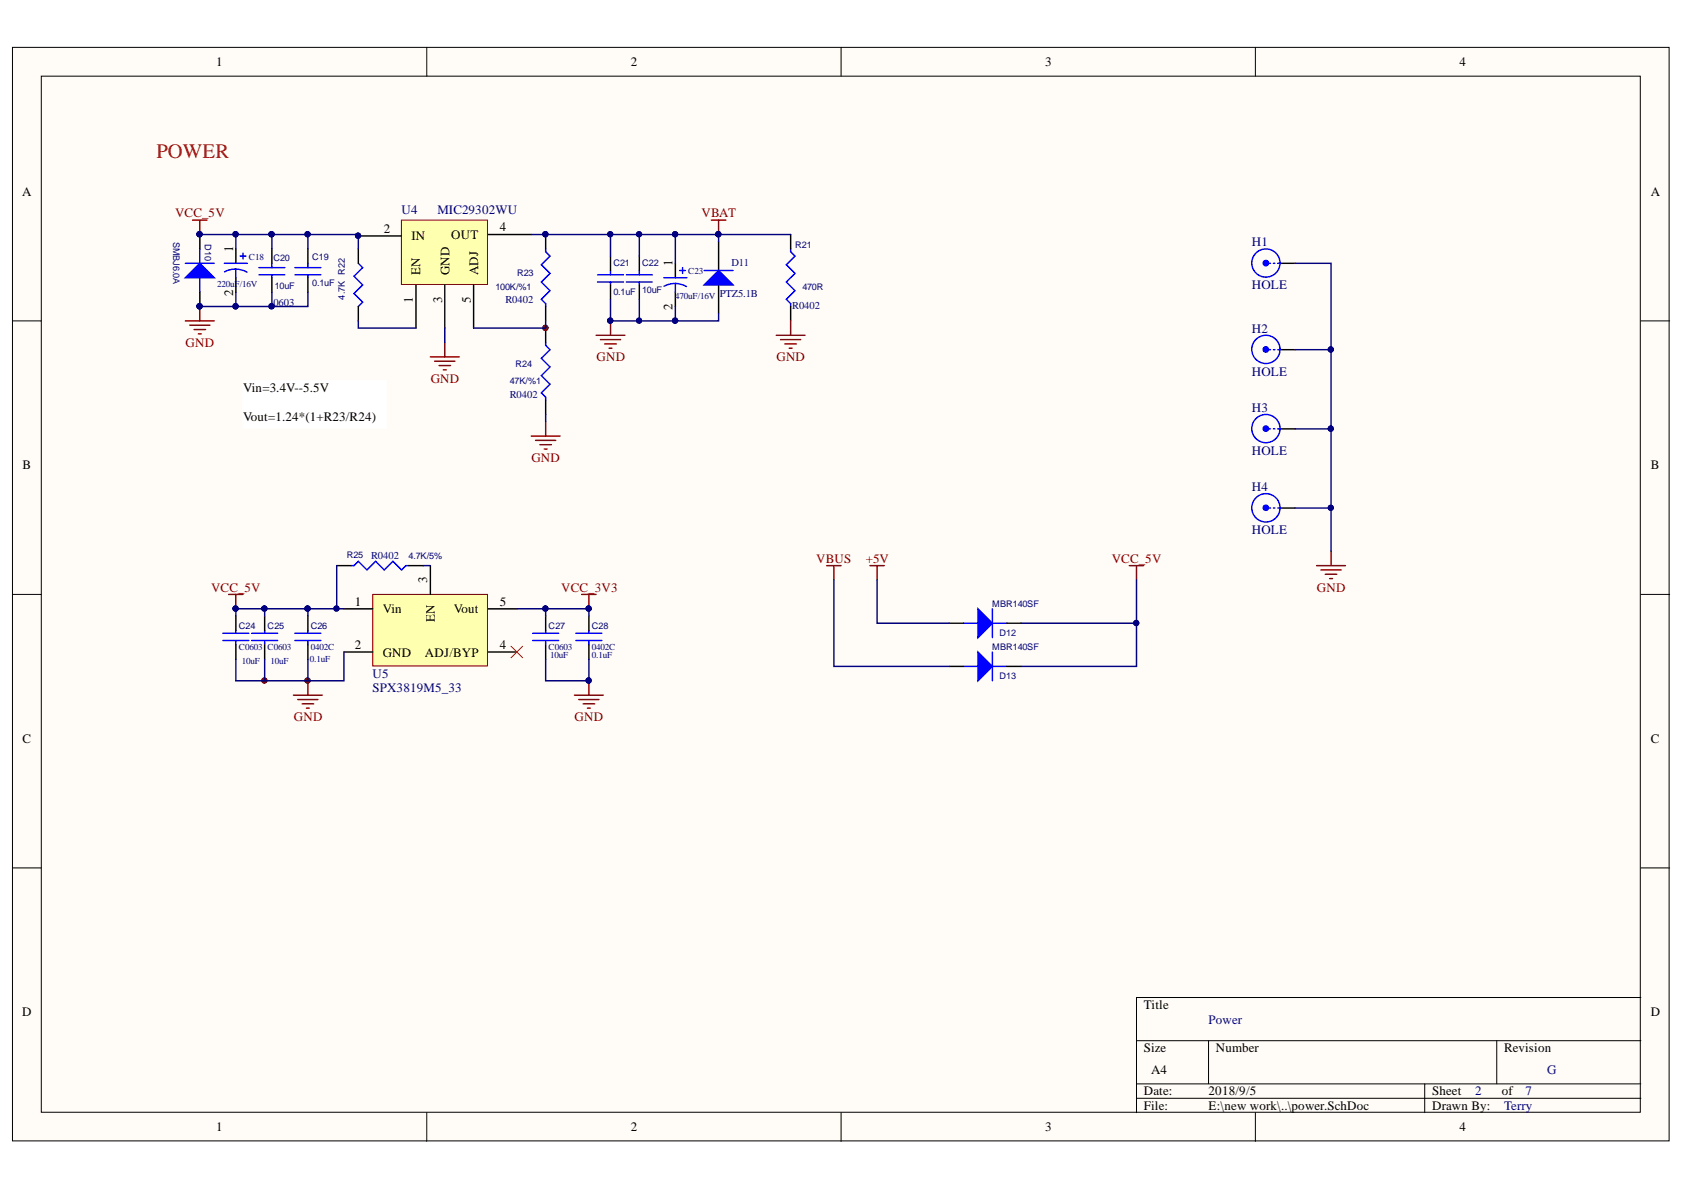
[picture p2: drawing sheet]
<svg xmlns="http://www.w3.org/2000/svg" width="297mm" height="210mm" viewBox="0 0 297 210" stroke-linecap="round" stroke-linejoin="round" font-family="sans-serif">
<defs><g id="words">
<text font-size="3.6" fill="#f00" x="27.6" y="27.9">POWER</text>
<g font-size="2.3">
<text x="38.2" y="11.7">1</text>
<text x="111.2" y="11.7">2</text>
<text x="184.3" y="11.7">3</text>
<text x="257.4" y="11.7">4</text>
<text x="3.9" y="34.5">A</text>
<text x="291.2" y="34.5">A</text>
<text x="67.7" y="41.1">2</text>
<text x="88.1" y="40.8">4</text>
<text x="41.1" y="44.4" transform="rotate(-90 41.1 44.4)">1</text>
<text x="72.6" y="42.4">IN</text>
<text x="79.6" y="42.1">OUT</text>
<text x="118.6" y="46.9" transform="rotate(-90 118.6 46.9)">1</text>
<text x="41.1" y="52.2" transform="rotate(-90 41.1 52.2)">2</text>
<text x="72.8" y="53.4" transform="rotate(-90 72.8 53.4)">1</text>
<text x="74.1" y="48.4" transform="rotate(-90 74.1 48.4)">EN</text>
<text x="78" y="53.4" transform="rotate(-90 78 53.4)">3</text>
<text x="79.3" y="48.4" transform="rotate(-90 79.3 48.4)">GND</text>
<text x="83.1" y="53.4" transform="rotate(-90 83.1 53.4)">5</text>
<text x="84.3" y="48.4" transform="rotate(-90 84.3 48.4)">ADJ</text>
<text x="118.6" y="54.7" transform="rotate(-90 118.6 54.7)">2</text>
<text x="42.9" y="69.1">Vin=3.4V--5.5V</text>
<text x="42.9" y="74.2">Vout=1.24*(1+R23/R24)</text>
<text x="4" y="82.8">B</text>
<text x="291.2" y="82.8">B</text>
<text x="62.6" y="106.9">1</text>
<text x="75.4" y="102.8" transform="rotate(-90 75.4 102.8)">3</text>
<text x="88.1" y="106.9">5</text>
<text x="67.5" y="108.2">Vin</text>
<text x="76.7" y="109.7" transform="rotate(-90 76.7 109.7)">EN</text>
<text x="80" y="108.2">Vout</text>
<text x="62.6" y="114.5">2</text>
<text x="67.5" y="115.8">GND</text>
<text x="75" y="115.8">ADJ/BYP</text>
<text x="88.1" y="114.5">4</text>
<text x="4" y="131">C</text>
<text x="291.2" y="131">C</text>
<text x="3.9" y="179.3">D</text>
<text x="201.8" y="178">Title</text>
<text x="291.2" y="179.3">D</text>
<text x="201.8" y="185.6">Size</text>
<text x="214.5" y="185.6">Number</text>
<text x="265.3" y="185.6">Revision</text>
<text x="203" y="189.4">A4</text>
<text x="201.8" y="193.2">Date:</text>
<text x="201.8" y="195.8">File:</text>
<text x="213.2" y="193.2">2018/9/5</text>
<text x="213.2" y="195.8">E:\new work\..\power.SchDoc</text>
<text x="252.6" y="193.2">Sheet</text>
<text x="252.6" y="195.8">Drawn By:</text>
<text x="264.9" y="193.2">of</text>
<text x="38.2" y="199.6">1</text>
<text x="111.2" y="199.6">2</text>
<text x="184.3" y="199.6">3</text>
<text x="257.4" y="199.6">4</text>
</g>
<g font-size="2.3" fill="#800000">
<text x="30.9" y="38.3">VCC_5V</text>
<text x="123.8" y="38.3">VBAT</text>
<text x="32.7" y="61.2">GND</text>
<text x="105.2" y="63.7">GND</text>
<text x="137" y="63.7">GND</text>
<text x="76" y="67.5">GND</text>
<text x="93.7" y="81.5">GND</text>
<text x="144" y="99.2">VBUS</text>
<text x="152.7" y="99.2">+5V</text>
<text x="196.1" y="99.2">VCC_5V</text>
<text x="37.2" y="104.4">VCC_5V</text>
<text x="99" y="104.4">VCC_3V3</text>
<text x="232.3" y="104.4">GND</text>
<text x="51.9" y="127.2">GND</text>
<text x="101.3" y="127.2">GND</text>
</g>
<g font-size="2.3" fill="#000080">
<text x="70.8" y="37.8">U4</text>
<text x="77.2" y="37.8">MIC29302WU</text>
<text x="220.8" y="43.5">H1</text>
<text x="220.8" y="51.1">HOLE</text>
<text x="220.8" y="58.7">H2</text>
<text x="220.8" y="66.3">HOLE</text>
<text x="220.8" y="72.6">H3</text>
<text x="220.8" y="80.2">HOLE</text>
<text x="220.8" y="86.6">H4</text>
<text x="220.8" y="94.2">HOLE</text>
<text x="65.7" y="119.6">U5</text>
<text x="65.7" y="122.1">SPX3819M5_33</text>
<text x="213.2" y="180.6">Power</text>
<text x="272.9" y="189.4">G</text>
<text x="260.2" y="193.2">2</text>
<text x="265.3" y="195.8">Terry</text>
<text x="269.1" y="193.2">7</text>
</g>
<g font-size="1.9" fill="#000080">
<text x="129" y="46.8">D11</text>
<text x="48.2" y="53.9">0603</text>
<text x="89.2" y="53.4">R0402</text>
<text x="127" y="52.4">PTZ5.1B</text>
<text x="139.8" y="54.4">R0402</text>
<text x="89.9" y="70.2">R0402</text>
<text x="65.5" y="98.6">R0402</text>
</g>
<g font-size="1.6" fill="#000080">
<text x="30.5" y="42.6" transform="rotate(90 30.5 42.6)">SMBJ6.0A</text>
<text x="36.1" y="43.1" transform="rotate(90 36.1 43.1)">D10</text>
<text x="43.9" y="45.8">C18</text>
<text x="48.2" y="46.1">C20</text>
<text x="55.1" y="45.8">C19</text>
<text x="108.2" y="46.8">C21</text>
<text x="113.3" y="46.8">C22</text>
<text x="140.3" y="43.8">R21</text>
<text x="38.3" y="50.6">220uF/16V</text>
<text x="48.5" y="51">10uF</text>
<text x="55.1" y="50.4">0.1uF</text>
<text x="60.8" y="52.8" transform="rotate(-90 60.8 52.8)">4.7K R22</text>
<text x="87.4" y="51.2">100K/%1</text>
<text x="91.2" y="48.6">R23</text>
<text x="108.2" y="52">0.1uF</text>
<text x="113.3" y="51.7">10uF</text>
<text x="119.1" y="52.7">470uF/16V</text>
<text x="121.4" y="48.4">C23</text>
<text x="141.5" y="51.2">470R</text>
<text x="90.9" y="64.7">R24</text>
<text x="89.9" y="67.7">47K/%1</text>
<text x="61.2" y="98.4">R25</text>
<text x="72.1" y="98.6">4.7K/5%</text>
<text x="175" y="107">MBR140SF</text>
<text x="42.1" y="110.9">C24</text>
<text x="47.2" y="110.9">C25</text>
<text x="54.8" y="110.9">C26</text>
<text x="96.8" y="110.9">C27</text>
<text x="104.4" y="110.9">C28</text>
<text x="176.3" y="112.2">D12</text>
<text x="42.1" y="114.6">C0603</text>
<text x="42.6" y="117.2">10uF</text>
<text x="47.2" y="114.6">C0603</text>
<text x="47.7" y="117.2">10uF</text>
<text x="54.6" y="116.8">0.1uF</text>
<text x="54.8" y="114.6">0402C</text>
<text x="96.8" y="114.6">C0603</text>
<text x="97" y="116.1">10uF</text>
<text x="104.4" y="114.6">0402C</text>
<text x="104.4" y="116.1">0.1uF</text>
<text x="175" y="114.7">MBR140SF</text>
<text x="176.3" y="119.8">D13</text>
</g>
</g></defs>
<g fill="#fffcf8" stroke="#000" stroke-width=".18">
<path d="M2.2 8.4h292.2v192.8h-292.2z"/>
<path d="M7.3 13.4h282v182.8h-282z"/>
</g>
<g fill="none" stroke="#000" stroke-width=".18">
<path d="M75.3 8.4v5M148.4 8.4v5M221.4 8.4v5M2.2 56.6h5.1M289.4 56.6h5.1M2.2 104.8h5.1M289.4 104.8h5.1M2.2 153.1h5.1M289.4 153.1h5.1M289.4 176h-88.9v20.3M75.3 196.3v5M148.4 196.3v5"/>
<path d="M200.5 183.6h88.9M200.5 191.2h88.9M200.5 193.7h88.9M213.2 183.6v7.6M221.4 196.3v5M251.3 191.2v5.1M264 183.6v7.6"/>
</g>
<g fill="#000080" stroke="#000080" stroke-width=".18">
<circle cx="46.6" cy="120" r=".46"/>
<circle cx="54.3" cy="120" r=".46"/>
<circle cx="96.2" cy="57.8" r=".46"/>
<circle cx="41.5" cy="107.3" r=".46"/>
<circle cx="103.8" cy="107.3" r=".46"/>
<circle cx="35.2" cy="54" r=".46"/>
<circle cx="96.2" cy="41.3" r=".46"/>
<circle cx="107.6" cy="56.6" r=".46"/>
</g>
<g fill="none" stroke="#800000" stroke-width=".25">
<path d="M32.7 56.6h5.1M33.5 57.4h3.5M34.2 58.1h2.1M35 58.9h.5M35.2 54.1v2.5M105.1 59.1h5.1M105.9 59.9h3.6M107.7 56.6v2.5M93.7 76.9h5.1M94.5 77.7h3.5M95.2 78.4h2.1M96 79.2h.5"/>
<path d="M96.2 74.4v2.5M106.7 60.7h2M107.4 61.4h.5M40.3 104.8h2.6M41.6 104.8v2.6M102.6 104.8h2.5M103.9 104.8v2.6M51.8 122.6h5M52.5 123.4h3.6M53.3 124.1h2M54.1 124.9h.5M54.3 120.1v2.5"/>
</g>
<g fill="none" stroke="#00f" stroke-width=".25">
<path d="M39.6 46.4h4M41.6 47.5l1.2 .2 .8 .3M41.6 47.5l-1.2 .1-.8 .4M41.6 47.5v1.5M42.4 45.2h1M42.9 44.7v1M45.7 48.5h4.5M45.7 47.2h4.5M48 46.4v.8M48 48.5v.5M52 48.5h4.6M52 47.2h4.6"/>
<path d="M54.3 46.4v.8M54.3 48.5v.5M63.2 46.4l.8 .8-1.6 1.5 1.6 1.6-1.6 1.5 1.6 1.5-.8 .8M96.2 43.9v.5l.8 .8-1.5 1.5 1.5 1.5-1.5 1.5 1.5 1.6-1.5 1.5 .7 .8v.5M105.4 48.5h4.6M105.4 49.7h4.6M107.7 47.7v.8M107.7 49.7v.6M110.5 48.5h4.6M110.5 49.7h4.6M112.8 47.7v.8M112.8 49.7v.6"/>
<path d="M96.2 60.4v.5l.8 .8-1.5 1.5 1.5 1.5-1.5 1.6 1.5 1.5-1.5 1.5 .7 .8v.5M44.4 113h4.6M44.4 111.7h4.6M46.7 111.2v.5M46.7 113v.7M52 113h4.6M52 111.7h4.6M54.3 111.2v.5M54.3 113v.7M94 113h4.5M94 111.7h4.5M96.2 111.2v.5"/>
<path d="M96.2 113v.7M101.6 113h4.6M101.6 111.7h4.6M103.9 111.2v.5M103.9 113v.7"/>
</g>
<g fill="none" stroke="#000" stroke-width=".25">
<path d="M41.6 43.9v2.5M41.6 49v2.5M48 43.9v2.5M48 49v2.5M54.3 43.9v2.5M54.3 49v2.5M63.2 43.9v2.5M63.2 54.1v2.5M96.2 41.4v2.5M96.2 54.1v2.5M96.2 57.9v2.5M107.7 45.2v2.5"/>
<path d="M107.7 50.3v2.5M112.8 45.2v2.5M112.8 50.3v2.5M96.2 70.6v2.5M46.7 108.7v2.5M46.7 113.7v2.6M54.3 108.7v2.5M54.3 113.7v2.6M96.2 108.7v2.5M96.2 113.7v2.6M103.9 108.7v2.5M103.9 113.7v2.6"/>
</g>
<path d="M42.9 67.1h25.3v8.4h-25.3z" fill="#fff" stroke="#fff" stroke-width=".18"/>
<path d="M32.7 49l2.5-2.6 2.6 2.6z" fill="#00f"/>
<path d="M32.7 49l2.5-2.6 2.6 2.6zM32.7 46.4h5.1M35.2 43.9v2.5M35.2 49v2.5" fill="none" stroke="#00f" stroke-width=".25"/>
<path d="M35.2 41.4v2.5M35.2 51.5v2.6M126.8 42.6v5.1M126.8 50.3v5" fill="none" stroke="#000" stroke-width=".25"/>
<g fill="#000080" stroke="#000080" stroke-width=".18">
<circle cx="35.2" cy="54" r=".46"/>
<circle cx="35.2" cy="41.3" r=".46"/>
<circle cx="126.7" cy="41.3" r=".46"/>
</g>
<path d="M34 38.8h2.5M35.2 38.8v2.6M125.5 38.8h2.5M126.8 38.8v2.6" fill="none" stroke="#800000" stroke-width=".25"/>
<circle cx="96.2" cy="57.8" r=".46" fill="#800000" stroke="#800000" stroke-width=".18"/>
<path d="M124.2 50.3l2.6-2.6 2.5 2.6z" fill="#00f"/>
<path d="M117.1 49h4.1M119.1 50l.8 .1 1.2 .4M119.1 50l-1.2 .2-.8 .3M119.1 50v1.5M119.9 47.7h1M120.4 47.2v1M124.2 50.3l2.6-2.6 2.5 2.6zM124.2 47.7h5.1" fill="none" stroke="#00f" stroke-width=".25"/>
<path d="M119.1 46.4v2.6M119.1 51.5v2.6" fill="none" stroke="#000" stroke-width=".25"/>
<path d="M65.7 104.8h20.3v12.7h-20.3z" fill="#ffffb0" stroke="#800000" stroke-width=".18"/>
<path d="M59.4 99.8h2.5M72.1 99.8h2.5M75.9 99.8v5M41.6 108.7v2.5M41.6 113.7v2.6M60.7 107.4h5M60.7 115h5M86.1 107.4h5.1M86.1 115h5.1" fill="none" stroke="#000" stroke-width=".25"/>
<path d="M101.3 122.6h5.1M102.1 123.4h3.6M102.9 124.1h2M103.6 124.9h.5M103.9 120.1v2.5" fill="none" stroke="#800000" stroke-width=".25"/>
<circle cx="103.8" cy="120" r=".46" fill="#000080" stroke="#000080" stroke-width=".18"/>
<g fill="#800000" stroke="#800000" stroke-width=".18">
<circle cx="54.3" cy="120" r=".46"/>
<circle cx="46.6" cy="120" r=".46"/>
</g>
<path d="M90.1 114l2.1 2M92.2 114l-2.1 2" fill="none" stroke="#f00" stroke-width=".18"/>
<path d="M61.9 99.8h.5l.8-.8 1.5 1.5 1.6-1.5 1.5 1.5 1.5-1.5 1.5 1.5 .8-.7h.5M39.3 113h4.6M39.3 111.7h4.6M41.6 111.2v.5M41.6 113v.7" fill="none" stroke="#00f" stroke-width=".25"/>
<path d="M70.8 38.8h15.2v11.4h-15.2z" fill="#ffffb0" stroke="#800000" stroke-width=".18"/>
<path d="M63.2 41.6h7.6M73.4 50.3v7.6M78.5 50.3v7.6M83.5 50.3v7.6M86.1 41.4h7.6M139.5 41.4v2.5M139.5 54.1v2.5" fill="none" stroke="#000" stroke-width=".25"/>
<circle cx="63.2" cy="41.6" r=".46" fill="#000080" stroke="#000080" stroke-width=".18"/>
<path d="M139.5 43.9v.5l.7 .8-1.5 1.5 1.5 1.5-1.5 1.5 1.5 1.6-1.5 1.5 .8 .8v.5" fill="none" stroke="#00f" stroke-width=".25"/>
<g fill="none" stroke="#800000" stroke-width=".25">
<path d="M136.9 59.1h5.1M137.7 59.9h3.5M139.5 56.6v2.5M75.9 63h5.1M76.7 63.7h3.5M77.4 64.5h2.1M78.2 65.2h.5M78.5 60.4v2.6M138.4 60.7h2.1M139.2 61.4h.5M145.8 99.8h2.6M147.1 99.8v2.5"/>
<path d="M153.4 99.8h2.6M154.7 99.8v2.5"/>
</g>
<path d="M172.5 107.4l2.5 2.5-2.5 2.6z" fill="#00f"/>
<path d="M170 109.9h2.5M172.5 107.4l2.5 2.5-2.5 2.6zM175 107.4v5.1M175 109.9h2.6" fill="none" stroke="#00f" stroke-width=".25"/>
<path d="M167.4 109.9h2.6M177.6 109.9h2.5" fill="none" stroke="#000" stroke-width=".25"/>
<path d="M172.5 115l2.5 2.5-2.5 2.6z" fill="#00f"/>
<g fill="none" stroke="#00f" stroke-width=".25">
<path d="M223.9 46.4h.2M224.6 46.4h.3M225.4 46.4h.2M223.9 61.7h.2M223.9 75.6h.2M224.6 61.7h.3M224.6 75.6h.3M225.4 61.7h.2M225.4 75.6h.2M223.9 89.6h.2M224.6 89.6h.3M225.4 89.6h.2"/>
<path d="M170 117.5h2.5M172.5 115l2.5 2.5-2.5 2.6zM175 115v5.1M175 117.5h2.6"/>
<circle cx="223.3" cy="46.4" r="2.49"/>
<circle cx="223.3" cy="75.6" r="2.49"/>
<circle cx="223.3" cy="61.6" r="2.49"/>
<circle cx="223.3" cy="89.6" r="2.5"/>
</g>
<path d="M225.9 46.4h2.5M225.9 61.7h2.5M225.9 75.6h2.5M225.9 89.6h2.5M167.4 117.5h2.6M177.6 117.5h2.5" fill="none" stroke="#000" stroke-width=".25"/>
<path d="M199.2 99.8h2.5M200.5 99.8v2.5M232.2 99.8h5.1M234.8 97.2v2.6M233 100.5h3.6M233.8 101.3h2M234.5 102.1h.5" fill="none" stroke="#800000" stroke-width=".25"/>
<g fill="#00f" stroke="#00f" stroke-width=".25">
<circle cx="223.3" cy="46.4" r=".47"/>
<circle cx="223.3" cy="61.6" r=".47"/>
<circle cx="223.3" cy="75.6" r=".47"/>
<circle cx="223.3" cy="89.6" r=".46"/>
</g>
<g fill="none" stroke="#000080" stroke-width=".25">
<path d="M35.2 41.4h12.8M35.2 54.1h6.4M41.6 41.4v2.5M41.6 51.5v2.6M48 41.4h15.2v2.5M48 41.4v2.5M48 51.5v2.6M54.3 51.5v2.6h-12.7M54.3 41.4v2.5M63.2 56.6v1.3h10.2M78.5 57.9v2.5M93.7 41.4h25.4"/>
<path d="M96.2 56.6v1.3h-12.7M107.7 52.8v3.8h11.4M107.7 41.4v3.8M112.8 41.4v3.8M112.8 52.8v3.8M119.1 41.4h20.4M119.1 41.4v5M119.1 54.1v2.5M126.8 55.3v1.3h-7.7M126.8 41.4v1.2M228.4 46.4h6.4v50.8M96.2 73.1v1.3"/>
<path d="M228.4 61.7h6.4M228.4 75.6h6.4M59.4 99.8v7.6M74.6 99.8h1.3M228.4 89.6h6.4M41.6 116.3v3.8h5.1M46.7 107.4v1.3M46.7 116.3v3.8M54.3 107.4h6.4M54.3 107.4h-12.7v1.3M54.3 107.4v1.3M54.3 116.3v3.8"/>
<path d="M60.7 115v5.1h-6.4M91.2 107.4h12.7v1.3M96.2 116.3v3.8h7.7v-3.8M96.2 107.4v1.3M147.1 102.3v15.2h20.3M154.7 102.3v7.6h12.7M180.1 109.9h20.4v7.6h-20.4M200.5 102.3v7.6M46.7 120.1h7.6"/>
</g>
<g fill="#000080" stroke="#000080" stroke-width=".18">
<circle cx="96.2" cy="107.3" r=".46"/>
<circle cx="112.7" cy="41.3" r=".46"/>
<circle cx="112.7" cy="56.6" r=".46"/>
<circle cx="107.6" cy="41.3" r=".46"/>
<circle cx="47.9" cy="54" r=".47"/>
<circle cx="119.1" cy="56.6" r=".46"/>
<circle cx="59.3" cy="107.3" r=".46"/>
<circle cx="54.3" cy="107.3" r=".46"/>
<circle cx="103.8" cy="120" r=".46"/>
<circle cx="54.3" cy="41.3" r=".46"/>
<circle cx="35.2" cy="41.3" r=".46"/>
<circle cx="41.5" cy="41.3" r=".46"/>
<circle cx="126.7" cy="41.3" r=".46"/>
<circle cx="103.8" cy="107.3" r=".46"/>
<circle cx="46.6" cy="107.3" r=".46"/>
<circle cx="107.6" cy="56.6" r=".46"/>
<circle cx="119.1" cy="41.3" r=".46"/>
<circle cx="96.2" cy="41.3" r=".46"/>
<circle cx="47.9" cy="41.3" r=".46"/>
<circle cx="41.5" cy="54" r=".46"/>
<circle cx="41.5" cy="107.3" r=".46"/>
<circle cx="35.2" cy="54" r=".46"/>
<circle cx="63.2" cy="41.6" r=".46"/>
<circle cx="200.4" cy="109.9" r=".46"/>
<circle cx="234.7" cy="61.6" r=".46"/>
<circle cx="234.7" cy="75.6" r=".46"/>
<circle cx="234.7" cy="89.6" r=".46"/>
</g>
<use href="#words"/>
</svg>
